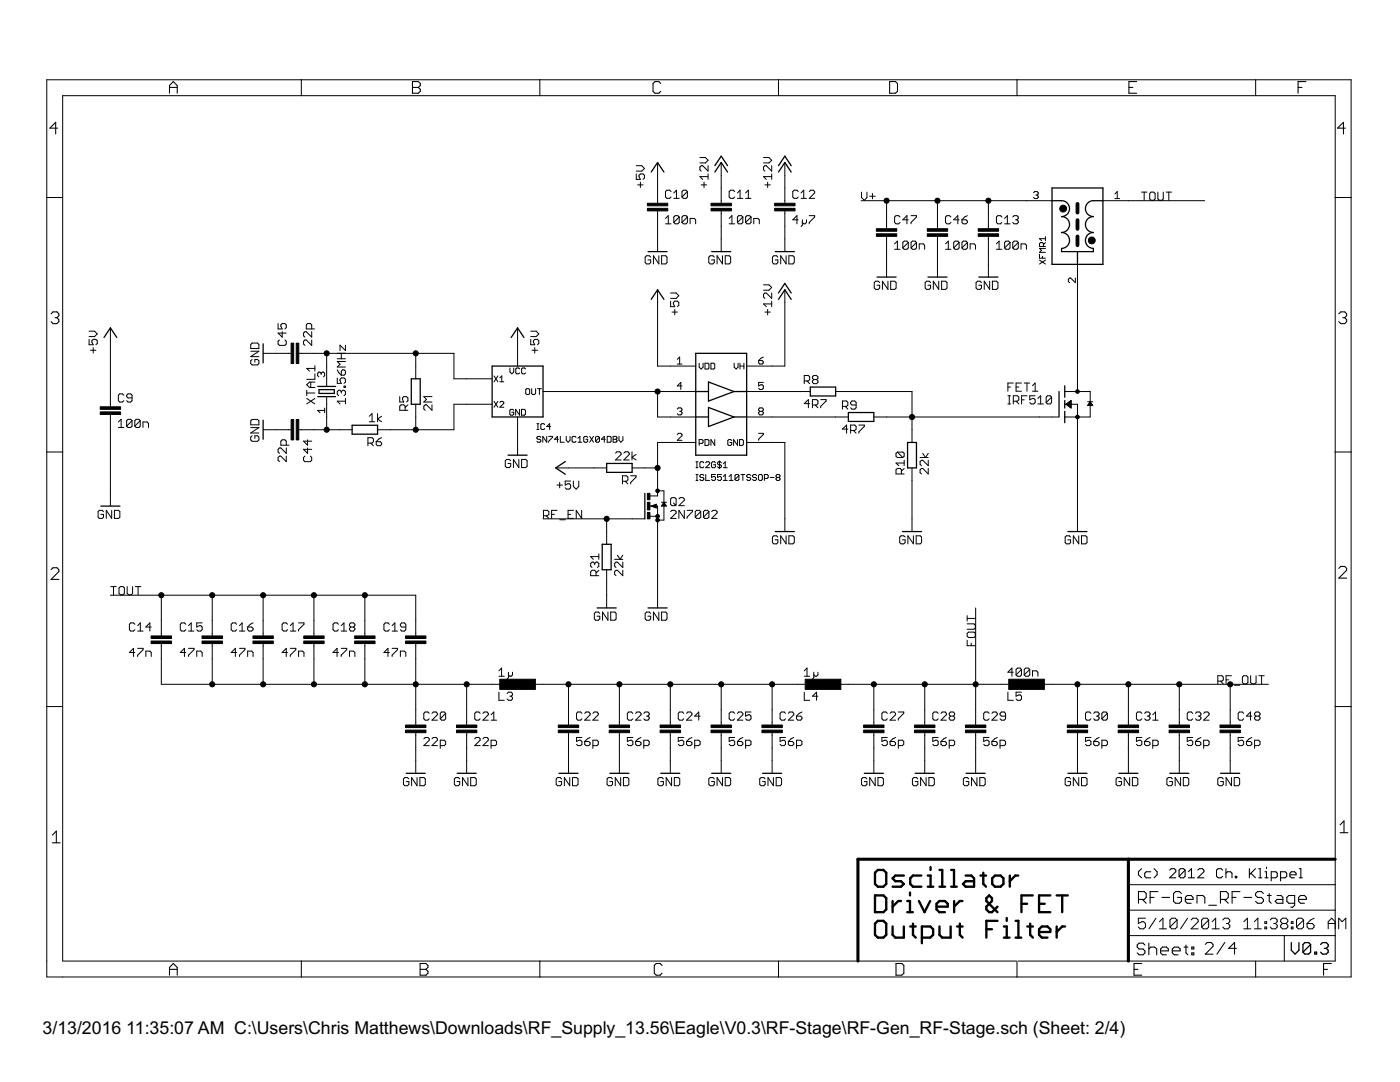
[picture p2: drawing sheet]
<svg xmlns="http://www.w3.org/2000/svg" width="279mm" height="216mm" viewBox="0 0 279 216" stroke-linecap="round" stroke-linejoin="round" font-family="sans-serif">
<defs><g id="words">
<g font-size="4">
<text x="8.5" y="206.4">3/13/2016</text>
<text x="25.2" y="206.4">11:35:07 AM C:\Users\Chris Matthews\Downloads\RF_Supply_13.56\Eagle\V0.3\RF-Stage\RF-Gen_RF-Stage.sch (Sheet: 2/4)</text>
</g>
</g></defs>
<g fill="none" stroke="#000" stroke-width=".2">
<path d="M60.1 15.9v3.2M107.7 15.9v3.2M155.4 15.9v3.2M203 15.9v3.2M250.6 15.9v3.2M9.3 39.4h3.2M127 33.1h1.1l.5 .5-.5 .5h-1.1M127 34.7v1.1h.8l-.3-.6v-.2l.3-.3h.5l.3 .3v.5l-.3 .3M127.3 36.9h1M127.8 36.3v1.1M131.2 32.4v8.2M133.9 38.2l-.3-.2h-.5l-.3 .2v1.1l.3 .3h.5l.3-.3"/>
<path d="M134.5 39.6h1.1M134.5 38.5l.5-.5v1.6M137.2 38.2l-.3-.2h-.5l-.3 .2v1.1M137.2 38.2v1.1l-.3 .3h-.5l-.3-.3M137.2 38.2l-1.1 1.1M139.7 31.4h1.1l.5 .6-.5 .5h-1.1M140 36.9h1M140.5 36.3v1.1M141.3 33.1v1l-1.1-1h-.2l-.3 .2v.6l.3 .2M141.3 35.2h-1.6l.5 .6M141.3 34.7v1.1M143.9 32.4v8.2"/>
<path d="M146.6 38.2l-.3-.2h-.5l-.3 .2v1.1l.3 .3h.5l.3-.3M147.2 39.6h1.1M147.2 38.5l.5-.5v1.6M148.8 39.6h1.1M148.8 38.5l.6-.5v1.6M152.4 31.4h1.1l.5 .6-.5 .5h-1.1M152.7 36.9h1M153.2 36.3v1.1M154 35.2h-1.6l.5 .6M154 33.1v1l-1.1-1h-.2l-.3 .2v.6l.3 .2M154 34.7v1.1M156.6 32.4v8.2"/>
<path d="M159.3 38.2l-.3-.2h-.5l-.3 .2v1.1l.3 .3h.5l.3-.3M159.9 39.6h1.1M159.9 38.5l.5-.5v1.6M161.5 38.2l.3-.2h.5l.3 .2v.3l-1.1 1.1h1.1M171.9 38.3v1.1l.6 .6 .5-.6v-1.1M173.6 39.2h1.1M174.1 38.6v1.1M206.3 38.5l.2-.3h.5l.2 .3v.2l-.2 .2M206.7 38.9h.3M207 38.9l.2 .3v.2l-.2 .2h-.5l-.2-.2M222.5 38.7l.5-.5v1.4M222.5 39.6h.9"/>
<path d="M227.8 38.3h1.1M228.3 38.3v1.7M229.7 38.3h.6l.2 .3v1.1l-.2 .3h-.6l-.3-.3v-1.1zM231.1 38.3v1.4l.3 .3h.5l.3-.3v-1.4M232.7 38.3h1.1M233.3 38.3v1.7M266.5 39.4h3.1M129.9 51.3l-.3-.3h-.6l-.2 .3v1.1l.2 .3h.6l.3-.3v-.5h-.6M131.2 57.8v15.2h7.7M131.2 42.1v8.1M131.5 51v1.7l-1.1-1.7v1.7M132 51h.9l.2 .3v1.1l-.2 .3h-.9z"/>
<path d="M132.8 43.6l.6-.6v1.7M132.8 44.7h1.1M133.8 58.5h1.1l.6 .5-.6 .5h-1.1M135.6 43.3v1.1l-.3 .3h-.6l-.2-.3M135.6 43.3l-.3-.3h-.6l-.2 .3v1.1M135.6 43.3l-1.1 1.1M137.2 43.3v1.1l-.3 .3h-.5l-.3-.3M137.2 43.3l-.3-.3h-.5l-.3 .3v1.1M137.2 43.3l-1.1 1.1M137.7 44.7v-1.1h.9l.2 .3v.8M142.6 51.3l-.3-.3h-.6l-.2 .3v1.1l.2 .3h.6l.3-.3v-.5h-.6M143.9 42.1v8.1"/>
<path d="M144.2 51v1.7l-1.1-1.7v1.7M144.7 51h.8l.3 .3v1.1l-.3 .3h-.8zM145.5 44.7h1.1M145.5 43.6l.6-.6v1.7M148.3 43.3v1.1l-.3 .3h-.6l-.2-.3M148.3 43.3l-.3-.3h-.6l-.2 .3v1.1M148.3 43.3l-1.1 1.1M149.9 43.3v1.1l-.3 .3h-.5l-.3-.3M149.9 43.3l-.3-.3h-.5l-.3 .3v1.1M149.9 43.3l-1.1 1.1M150.4 44.7v-1.1h.9l.2 .3v.8M152.4 56.8h1.1l.5 .6-.5 .5h-1.1"/>
<path d="M154 58.5v1l-1.1-1h-.2l-.3 .2v.6l.3 .2M155.2 51.3l-.2-.3h-.6l-.2 .3v1.1l.2 .3h.6l.2-.3v-.5h-.5M156.6 57.8v15.2h-7.6M156.6 42.1v8.1M156.9 51v1.7l-1.1-1.7v1.7M157.4 51h.8l.3 .3v1.1l-.3 .3h-.8zM159.3 43.9h-1.1l.8-.9v1.7M160.1 43.9v1l-.2 .3M161 43.9v.5l-.3 .3h-.3l-.3-.3M161.5 43h1.1v.3l-1.1 1.1v.3M171.9 40h38.1M175.6 56.4l-.3-.3h-.5l-.3 .3v1.1l.3 .2h.5l.3-.2v-.6h-.6"/>
<path d="M176.9 40v5.6M176.9 47.2v8.1M177.2 56.1v1.6l-1.1-1.6v1.6M177.8 56.1h.8l.2 .3v1.1l-.2 .2h-.8zM178.5 49.7h1.1M178.5 48.7l.6-.6v1.6M179.6 43.3l-.3-.3h-.5l-.3 .3v1.1l.3 .3h.5l.3-.3M181.3 48.4v1.1l-.3 .2h-.6l-.2-.2M181.3 48.4l-.3-.3h-.6l-.2 .3v1.1M181.3 43.9h-1.1l.8-.9v1.7M181.3 48.4l-1.1 1.1M181.8 43h1.1v.3l-1.1 1.1v.3"/>
<path d="M182.9 48.4v1.1l-.3 .2h-.5l-.3-.2M182.9 48.4l-.3-.3h-.5l-.3 .3v1.1M182.9 48.4l-1.1 1.1M183.5 49.7v-1h.8l.2 .2v.8M185.7 56.4l-.3-.3h-.5l-.3 .3v1.1l.3 .2h.5l.3-.2v-.6h-.5M187.1 40v5.6M187.1 47.2v8.1M187.3 56.1v1.6l-1-1.6v1.6M187.9 56.1h.8l.3 .3v1.1l-.3 .2h-.8zM188.7 49.7h1.1M188.7 48.7l.6-.6v1.6M189.8 43.3l-.3-.3h-.5l-.3 .3v1.1l.3 .3h.5l.3-.3"/>
<path d="M191.4 48.4v1.1l-.2 .2h-.6l-.3-.2M191.4 48.4l-.2-.3h-.6l-.3 .3v1.1M191.4 43.9h-1.1l.9-.9v1.7M191.4 48.4l-1.1 1.1M192 43.9h.8l.3 .2v.3l-.3 .3h-.6l-.2-.3zM193.1 48.4v1.1l-.3 .2h-.6l-.2-.2M193.1 48.4l-.3-.3h-.6l-.2 .3v1.1M193.1 48.4l-1.1 1.1M193.1 43l-.6 .3-.5 .6M193.6 49.7v-1h.8l.3 .2v.8M195.9 56.4l-.3-.3h-.5l-.3 .3v1.1l.3 .2h.5l.3-.2v-.6h-.6M197.3 40v5.6"/>
<path d="M197.3 47.2v8.1M197.5 56.1v1.6l-1.1-1.6v1.6M198.1 56.1h.8l.3 .3v1.1l-.3 .2h-.8zM198.9 48.7l.5-.6v1.6M198.9 49.7h1M199.9 43.3l-.2-.3h-.6l-.2 .3v1.1l.2 .3h.6l.2-.3M200.5 44.7h1.1M200.5 43.6l.5-.6v1.7M201.6 48.4v1.1l-.3 .2h-.5l-.3-.2M201.6 48.4l-.3-.3h-.5l-.3 .3v1.1M201.6 48.4l-1.1 1.1M202.1 43.3l.3-.3h.5l.3 .3v.3l-.3 .3"/>
<path d="M202.7 43.9h.2M202.9 43.9l.3 .2v.3l-.3 .3h-.5l-.3-.3M203.2 48.4v1.1l-.3 .2h-.5l-.3-.2M203.2 48.4l-.3-.3h-.5l-.3 .3v1.1M203.2 48.4l-1.1 1.1M203.8 49.7v-1h.8l.3 .2v.8M207.5 51.9l1.1 .8M207.5 50.7v.8h1.1M208 51.1v.4M208.2 49.2v-.6l-.2-.2h-.3l-.2 .2v.6h1.1M208.6 51.9l-1.1 .8M208.6 49.6h-1.1l.4 .4-.4 .4h1.1"/>
<path d="M208.6 48.4l-.4 .4M208.6 47.6h-1.1l.4 .4M208.6 47.2v.8M214.6 55.5v.9l-.9-.9h-.3l-.2 .2v.5l.2 .2M215 52.7v25.4M220.1 40h20.3M17.8 67.7v1.1h.8l-.3-.5v-.3l.3-.3h.5l.3 .3v.5l-.3 .3M17.8 66.1h1.1l.5 .5-.5 .6h-1.1M18.1 69.9h1M18.6 69.4v1M22 65.4v15.8M24.7 78.9l-.3-.3h-.5l-.3 .3v1l.3 .3h.5l.3-.3"/>
<path d="M26.4 79.4h-.9l-.2-.3v-.2l.2-.3h.6l.3 .3v1l-.3 .3h-.6l-.2-.3M50 70.1h1.7l-1.7 1.1h1.7M50.3 68.5h1.1l.3 .2v.8h-1.7v-.8zM50.3 71.7l-.3 .3v.5l.3 .3h1.1l.3-.3v-.5l-.3-.3h-.5v.6M52.5 70.5h5.6M55.5 64.6v1h.8l-.3-.5v-.3l.3-.2h.6l.2 .2v.6l-.2 .2M55.8 67.8l-.3 .3v.5l.3 .3h1.1l.2-.3v-.5l-.2-.3M56.3 66.2v1.1l-.8-.8h1.6M59.6 70.5h31v5.1h7.6M61.2 79.5l1.6 1.1M61.2 78.4h1.6M61.2 77.9v1.1"/>
<path d="M62 76.2v1.1M62.2 65.6v-.8l-.3-.2h-.5l-.3 .2v.8h1.7M62.2 66.2v1.1l-1.1-1.1h-.2l-.3 .3v.5l.3 .3M62.2 67.8v1.1l-1.1-1.1h-.2l-.3 .3v.5l.3 .3M62.8 76.2h-1l-.6 .6 .6 .5h1M62.8 79.5l-1.6 1.1M62.8 74.6v1.1h-1.6M62.8 73v1M62.8 73.5h-1.6l.6 .5M64.1 74.5l-.2-.2h-.3l-.2 .2v.5l.2 .2M64.1 74.5l.2-.2h.3l.2 .2v.5l-.2 .2M64.1 74.5v.2"/>
<path d="M65.2 70.5v6.6M65.2 79.1v6.6M67.3 75.4v1.1h.8l-.2-.5v-.3l.2-.3h.6l.2 .3v.5l-.2 .3M67.3 73.8l.8 1.1M67.3 71.6h1.6M68.1 70.5v1.1M68.1 78.1v.3M68.1 78.1l.3-.2h.3l.2 .2v.6l-.2 .3M68.1 78.1l-.2-.2h-.3l-.3 .2v.6l.3 .3M68.4 73.8h.3l.2 .3v.5l-.2 .3h-.6v-.8zM68.7 77h.2v.3h-.2zM68.9 68.9v1.1l-1-1.1v1.1"/>
<path d="M68.9 79.5v1.1M68.9 72.1h-1.6l.6 .6-.6 .5h1.6M79.8 79.1v1.1h.8l-.3-.5v-.3l.3-.3h.5l.3 .3v.6l-.3 .2M83 70.5v5.1M86.2 79.1h-1.6l.5 .6-.5 .5h1.6M98.6 75l.8 1.2M99.4 75l-.8 1.2M99.8 75.4l.3-.4v1.2M99.8 76.2h.7M101.8 73.4v.8l.4 .4 .3-.4v-.8M103.3 65.4v7.6M103.7 73.6l-.2-.2h-.4l-.2 .2v.8l.2 .2h.4l.2-.2"/>
<path d="M104.9 73.6l-.2-.2h-.4l-.2 .2v.8l.2 .2h.4l.2-.2M104.9 77.7l.2-.1h.4l.2 .1v.8l-.2 .2h-.4l-.2-.2zM105.9 67.7v1.1h.8l-.3-.5v-.3l.3-.3h.6l.2 .3v.5l-.2 .3M105.9 66.1h1.1l.5 .5-.5 .6h-1.1M106.1 77.6v.9l.2 .2h.4l.2-.2v-.9M106.2 69.9h1.1M106.7 69.4v1M107.3 77.6h.8M107.7 77.6v1.1M108.4 78.1h30.5M131.2 78.1v5.1h7.7M133.8 60.1v1.1h.9l-.3-.6v-.2l.3-.3h.5l.3 .3v.5l-.3 .3"/>
<path d="M134.1 62.3h1.1M134.7 61.7v1.1M135.2 71.7l.4-.5v1.4M135.2 72.6h.9M136.1 77h-.9l.7-.7v1.4M139.5 72.5v.8l.4 .3 .4-.3v-.8M140.7 72.5h.6l.2 .2v.7l-.2 .2h-.6zM141.9 72.5h.6l.1 .2v.7l-.1 .2h-.6zM146.5 72.5v.8l.4 .3 .4-.3v-.8M147.7 72.5v1.1M147.7 73h.8M148.5 72.5v1.1"/>
<path d="M149 78.1h12.7M151.4 71.9h.7l.2 .3v.2l-.2 .2h-.5l-.2-.2zM152.3 76.3h-.9v.7l.5-.2h.2l.2 .2v.5l-.2 .2h-.5l-.2-.2M152.3 71.2l-.9 .7M152.7 62.3h1M153.2 61.7v1.1M154 60.6h-1.6l.5 .6M154 60.1v1.1M160.5 76h.8l.3-.3v-.5l-.3-.3h-.8v1.7M161.1 76l.5 .6M162.4 75.7l-.3-.2v-.3l.3-.3h.6l.2 .3v.3l-.2 .2M162.4 75.7l-.3 .3v.3l.3 .3h.6l.2-.3v-.3l-.2-.3"/>
<path d="M162.4 75.7h.6M163.8 79.7h1.1v.3l-1.1 1.1v.3M166.8 78.1h15.2v10.2M201.1 79h.6M201.1 77.2h.6M201.4 79v1.6M202.2 76.4h-1.1v1.7M202.8 77.2h.5M203.9 76.4h-1.1v1.7h1.1M203.9 79.8h.5M204.4 76.4h1.1M205 79h-1.1v1.6"/>
<path d="M205 76.4v1.7M206.1 77l.5-.6v1.7M206.1 78.1h1M206.6 79h-1.1v.8l.6-.3h.2l.3 .3v.5l-.3 .3h-.5l-.3-.3M207.1 79.5l.6-.5v1.6M209.9 79.2v1.1l-.3 .3h-.6l-.2-.3M209.9 79.2l-.3-.2h-.6l-.2 .2v1.1M209.9 79.2l-1.1 1.1M212.5 78.1h5.1v5.1h-5.1M213.6 80h.2M9.3 90.2h3.2M22 82.7v18.3"/>
<path d="M23.6 84.2l.6-.5v1.6M23.6 85.3h1.1M26.4 83.9v1.1l-.3 .3h-.6l-.2-.3M26.4 83.9l-.3-.2h-.6l-.2 .2v1.1M26.4 83.9l-1.1 1.1M28 83.9v1.1l-.3 .3h-.5l-.3-.3M28 83.9l-.3-.2h-.5l-.3 .2v1.1M28 83.9l-1.1 1.1M28.5 85.3v-1.1h.9l.2 .3v.8M50 85.3h1.7l-1.7 1.1h1.7M50.3 83.7h1.1l.3 .3v.8h-1.7v-.8zM50.3 87l-.3 .2v.6l.3 .3h1.1l.3-.3v-.6l-.3-.2h-.5v.5"/>
<path d="M52.5 85.7h5.6M57.1 88.8v-.8l-.2-.2h-.6l-.3 .2v.8h1.7M57.1 89.4v1.1l-1.1-1.1h-.2l-.3 .3v.5l.3 .3M57.1 91v1.1l-1.1-1.1h-.2l-.3 .3v.5l.3 .3M59.6 85.7h10.7M60.9 91l-.3 .3v.5l.3 .3h1l.3-.3v-.5l-.3-.3M61.4 89.4v1.1l-.8-.8h1.6M61.4 87.8v1l-.8-.8h1.6M64.8 81.4v1M64.8 81.9h-1.4l.5 .5M68.9 80.1h-1.6l.6 .5M73.4 88.4h.9l.2-.3v-.5l-.2-.3h-.9v1.6"/>
<path d="M73.7 83.1l.6-.6v1.7M73.7 84.2h1.1M74 88.4l.5 .5M75.1 88.1h.8l.3 .3v.3l-.3 .2h-.6l-.2-.2zM75.4 82.5v1.7M76.2 83.1l-.8 .5 .8 .6M76.2 87.3l-.6 .3-.5 .5M80.9 81.9v-.9l-.3-.2h-.5l-.3 .2v.9h1.6M81.4 80.8l-.5 .5M83 80.7v5M86.2 80.8v1.1l-1.1-1.1h-.2l-.3 .2v.6l.3 .3M98.2 80.7h-7.6v5h-15.2"/>
<path d="M98.6 80.1l.8 1.2M99.4 80.1l-.8 1.2M99.8 80.3l.1-.2h.4l.2 .2v.2l-.7 .8h.7M101.9 91.9l-.3-.2h-.5l-.3 .2v1.1l.3 .3h.5l.3-.3v-.5h-.5M102.5 81.9l-.2-.2h-.4l-.2 .2v.8l.2 .1h.4l.2-.1v-.4h-.4M103.3 83.2v7.6M103.5 91.7v1.6l-1-1.6v1.6M103.7 81.7v1.1l-.8-1.1v1.1M104.1 81.7h.6l.2 .2v.8l-.2 .1h-.6zM104.1 91.7h.8l.3 .2v1.1l-.3 .3h-.8zM107.1 85.7h.4M107.1 84.5h.4"/>
<path d="M107.4 84.5v1.2M107.9 87.3l-.2-.2h-.3l-.3 .2 .3 .4h.3l.2 .1-.2 .4h-.3l-.3-.1M108.7 84.7l-.2-.2h-.4l-.2 .2v.8l.2 .2h.4l.2-.2M109.1 87.1v1.1l-.8-1.1v1.1M109.5 87.1h.8v.2l-.8 .8v.1M109.9 85.1h-.8l.6-.6v1.2M110.9 93.4h10.2M111.2 96.8h1M111.4 87.7h-.7l.6-.6v1.1M111.7 96.2v1.1M111.8 87.1v1.1h.8M113 87.1v.7l.4 .4 .4-.4v-.7"/>
<path d="M113.9 96h-1.1v.8l.5-.3h.3l.3 .3v.5l-.3 .3h-.5l-.3-.3M114.4 96v1.1l.6 .5 .5-.5v-1.1M115 87.3l-.2-.2h-.4l-.2 .2v.8l.2 .1h.4l.2-.1M115.3 88.2h.8M115.3 87.5l.4-.4v1.1M117.3 87.3l-.2-.2h-.4l-.2 .2v.8l.2 .1h.4l.2-.1v-.4h-.4M117.7 87.1l.7 1.1M118.4 87.1l-.7 1.1M119.6 87.3l-.2-.2h-.4l-.1 .2v.8M119.6 87.3v.8l-.2 .1h-.4l-.1-.1M119.6 87.3l-.7 .8M120.8 87.7h-.8l.6-.6v1.1"/>
<path d="M121.2 87.1h.6l.2 .2v.8l-.2 .1h-.6zM122.4 87.1h.5l.2 .2-.2 .4 .2 .4-.2 .1h-.5zM122.4 87.7h.5M122.9 90.4l.2-.3h.6l.3 .3v.3l-1.1 1.1h1.1M123.5 87.1v.7l.4 .4 .4-.4v-.7M124.2 96h.8l.3-.2v-.6l-.3-.3h-.8v1.7M124.5 90.4l.3-.3h.5l.3 .3v.3l-1.1 1.1h1.1M124.8 96l.5 .6M125.9 94.9h1v.3l-1 1.1v.3M126.1 90.1v1.7M126.2 93.4h5M126.9 90.7l-.8 .5 .8 .6"/>
<path d="M131.2 97.9h1.3v5.9h-1.3M133.8 99.5l.3-.2h.6l.2 .2v1.1l-.2 .3h-.6l-.3-.3zM135.2 81.6l.2-.2h.5l.2 .2v.3l-.2 .2M135.2 86.7l.2-.2h.5l.2 .2v.2l-.9 1h.9M135.5 99.5l.3-.2h.5l.3 .2v.3l-1.1 1.1h1.1M135.6 82.1h.3M135.9 82.1l.2 .2v.2l-.2 .3h-.5l-.2-.3M138.9 88.3h-7.7v10.7h-1.5M138.9 95.9h.4M138.9 94.7h.4M138.9 93.3h.4M138.9 92.1h.4"/>
<path d="M139.1 92.1v1.2M139.1 94.7v1.2M139.5 88.5h.6l.2-.2v-.4l-.2-.2h-.6v1.2M140.5 94.9l-.2-.2h-.4l-.2 .4 .2 .2h.4l.2 .4-.2 .2h-.4l-.2-.2M140.5 92.4l-.2-.3h-.4l-.2 .3v.7l.2 .2h.4l.2-.2M140.7 87.7h.6l.2 .2v.8l-.2 .2h-.6zM140.8 94.7v1.2h.8M140.8 92.4l.2-.3h.4l.2 .3v.1l-.8 .8h.8M142.6 87.7v1.2l-.7-1.2v1.2M142.8 94.7h-.8v.6l.4-.2 .4 .2v.4l-.2 .2h-.4l-.2-.2M142.8 92.4l-.2-.3h-.4l-.2 .3v.7l.2 .2h.4l.2-.2v-.4h-.4M143.6 91.9v1.6"/>
<path d="M144 94.7h-.8v.6l.4-.2 .4 .2v.4l-.2 .2h-.4l-.2-.2M144 92.4l-.2-.3h-.4l-.2 .4 .2 .2h.4l.2 .4-.2 .2h-.4l-.2-.2M144.4 95.9h.7M144.4 95.1l.3-.4v1.2M144.4 92.5l.3-.4v1.2M144.4 93.3h.7M145.5 95.9h.8M145.5 95.1l.4-.4v1.2M146 87.9l-.2-.2h-.4l-.2 .2v.8l.2 .2h.4l.2-.2v-.4h-.4M147.2 87.7v1.2l-.8-1.2v1.2M147.5 94.9v.8l-.2 .2h-.4l-.2-.2M147.5 94.9l-.2-.2h-.4l-.2 .2v.8"/>
<path d="M147.5 94.9l-.8 .8M147.6 87.7h.6l.2 .2v.8l-.2 .2h-.6zM147.9 94.7h.7M148.3 94.7v1.2M149 83.2h20.3M149 88.3h7.6v17.8M149.8 94.9l-.2-.2h-.4l-.2 .4 .2 .2h.4l.2 .4-.2 .2h-.4l-.2-.2M151 94.9l-.2-.2h-.4l-.2 .4 .2 .2h.4l.2 .4-.2 .2h-.4l-.2-.2M151.4 94.9l.2-.2h.4l.1 .2v.8l-.1 .2h-.4l-.2-.2zM151.4 86.5h.9v.2l-.9 .9v.3M151.6 82.1l-.2-.2v-.3l.2-.2h.5l.2 .2v.3l-.2 .2M151.6 82.1h.5"/>
<path d="M151.6 82.1l-.2 .2v.2l.2 .3h.5l.2-.3v-.2l-.2-.2M152.5 95.5h.6l.2-.2v-.4l-.2-.2h-.6v1.2M153.7 95.3h.8M155.1 95.3l-.2 .2 .2 .4h.4l.2-.2-.2-.4M155.1 95.3l-.2-.2 .2-.4h.4l.2 .2-.2 .4M155.1 95.3h.4M161.6 80.5h-1.1l.8-.8v1.7M162.1 80.8h.9l.2-.3v-.5l-.2-.3h-.9v1.7M162.7 80.8l.5 .6M168.1 81.1h.9l.2-.3v-.5l-.2-.3h-.9v1.6M168.7 81.1l.5 .5M169.2 85.6h-1.1l.9-.8v1.6"/>
<path d="M169.8 85.9h.8l.3-.3v-.5l-.3-.3h-.8v1.6M170.3 85.9l.6 .5M170.9 80.8h-.9l-.2-.2v-.3l.2-.3h.6l.3 .3v1.1l-.3 .2h-.6l-.2-.2M171.4 84.8h1.1v.3l-1.1 1.1v.2M174.4 83.2h36.9M179.1 90.2l-.3 .3v.5l.3 .3h1.1M179.1 90.2h1.1l.2 .3v.5l-.2 .3M179.1 90.2l1.1 1.1M179.9 94.6v-.9l-.3-.2h-.5l-.3 .2v.9h1.6M180.4 93.5l-.5 .5M180.4 92.4h-1.6l.6 .5M180.4 91.8v1.1"/>
<path d="M182 93.4v12.7M183.6 91.3h1.7M184.1 90.5l.6 .8 .6-.8M185.3 91.8v1.1l-1.2-1.1h-.2l-.3 .3v.5l.3 .3M185.3 93.5v1.1l-1.2-1.1h-.2l-.3 .2v.6l.3 .3M201.1 80.6h.6M202.2 80.1h.9l.2-.3v-.6l-.2-.2h-.9v1.6M202.8 80.1l.5 .5M207.1 80.6h1.1M212.5 80.7h2.5v25.4M212.7 80.7l1.1-.8v1.5zM212.8 80.7h1"/>
<path d="M212.8 80.6h1M213 80.8h.8M213 80.5h.8M213.1 81h.7M213.2 80.4h.6M213.3 81.1h.5M213.3 80.2h.5M213.5 81.2h.3M213.5 80.1h.3M213.6 81.3h.2M217.1 80.2h1M217.1 80.8h.9"/>
<path d="M217.2 80.7h.8M217.3 80.6h.6M217.4 80.5h.4M217.4 80.4h.3M217.5 80.2h.1M217.6 80.2l.5 .7h-1zM266.5 90.2h3.1M20.7 102.1l-.3-.3h-.6l-.2 .3v1.1l.2 .2h.6l.3-.2v-.6h-.6M22 118.8h61v8.1M22.1 117.1h1.1M22.3 101.8v1.6l-1.1-1.6v1.6M22.6 117.1v1.6"/>
<path d="M22.8 101.8h.9l.2 .3v1.1l-.2 .2h-.9zM24 117.1h.6l.2 .2v1.1l-.2 .3h-.6l-.3-.3v-1.1zM25.4 117.1v1.3l.3 .3h.5l.3-.3v-1.3M27 117.1h1.1M27.6 117.1v1.6M32.2 118.8v8.1M42.4 118.8v8.1M52.5 118.8v8.1M62.7 118.8v8.1M72.8 118.8v8.1M108.4 103.5h20.3M108.5 102.9h.8l.2-.3v-.5l-.2-.3h-.8v1.6"/>
<path d="M109 102.9l.5 .5M110.1 102.6h.5M111.2 101.8h-1.1v1.6M111.7 103.7h1.1M113.4 102.6h.5M114.4 101.8h-1v1.6h1M116.1 101.8v1.6l-1.1-1.6v1.6M118.7 112.4l.3-.2h.2l.3 .2v.6l-.3 .2M118.7 112.4l-.3-.2h-.2l-.3 .2v.6l.3 .2M118.7 112.4v.3M119 114.9v-.8l-.3-.3h-.5l-.3 .3v.8h1.6M119.5 113.8l-.5 .5"/>
<path d="M119.5 110.5v1.1M119.5 111.1h-1.6l.5 .5M121.1 103.5v5.1M121.1 113.7v7.6M122.7 111.6h1.6M123.2 110.8l.6 .8 .5-.8M124.3 112.2v1l-1.1-1h-.3l-.2 .2v.6l.2 .2M124.3 113.8v1.1l-1.1-1.1h-.3l-.2 .3v.5l.2 .3M129.7 101h1.5v20.3M129.7 103h1.5M130 101l1-.4v.8zM132 100.2h1"/>
<path d="M132.5 100.2l.5 .8h-1zM133.8 102.1l.3-.3h.6l.2 .3v.3l-1.1 1h1.1M134.4 100.4l.5 .5M136.6 101.8v1.6l-1.1-1.6v1.6M137.1 101.8h1.1v.3l-1.1 1.1v.2M139.8 102.1l-.2-.3h-.6l-.3 .3v1.1M139.8 102.1v1.1l-.2 .2h-.6l-.3-.2M139.8 102.1l-1.1 1.1M141.5 102.1l-.3-.3h-.5l-.3 .3v1.1M141.5 102.1v1.1l-.3 .2h-.5l-.3-.2M141.5 102.1l-1.1 1.1M142 102.1l.3-.3h.5l.3 .3v.3l-1.1 1h1.1"/>
<path d="M155.2 107.2l-.2-.3h-.6l-.2 .3v1.1l.2 .2h.6l.2-.2v-.6h-.5M156.9 106.9v1.6l-1.1-1.6v1.6M157.4 106.9h.8l.3 .3v1.1l-.3 .2h-.8zM180.6 107.2l-.2-.3h-.6l-.2 .3v1.1l.2 .2h.6l.2-.2v-.6h-.5M182.3 106.9v1.6l-1.1-1.6v1.6M182.8 106.9h.8l.3 .3v1.1l-.3 .2h-.8zM213.7 107.2l-.3-.3h-.6l-.2 .3v1.1l.2 .2h.6l.3-.2v-.6h-.6M215.3 106.9v1.6l-1.1-1.6v1.6M215.8 106.9h.9l.2 .3v1.1l-.2 .2h-.9zM26.9 130.2h-1.1l.8-.8v1.6M26.9 124.6l-.3-.3h-.5l-.3 .3v1l.3 .3h.5l.3-.3M27.5 129.4h1.1v.2l-1.1 1.1v.3"/>
<path d="M27.5 124.8l.5-.5v1.6M27.5 125.9h1.1M29.1 131v-1.1h.8l.3 .3v.8M30.2 125.1h-1.1l.8-.8v1.6M32.2 128.4v8.1h68.6M37.1 130.2h-1.1l.8-.8v1.6M37.1 124.6l-.3-.3h-.5l-.3 .3v1l.3 .3h.5l.3-.3M37.6 129.4h1.1v.2l-1.1 1.1v.3M37.6 125.9h1.1M37.6 124.8l.6-.5v1.6M39.3 131v-1.1h.8l.2 .3v.8M40.3 124.3h-1v.8l.5-.3h.3l.2 .3v.5l-.2 .3h-.6l-.2-.3"/>
<path d="M42.4 128.4v8.1M47.2 130.2h-1.1l.9-.8v1.6M47.2 124.6l-.2-.3h-.6l-.3 .3v1l.3 .3h.6l.2-.3M47.8 129.4h1.1v.2l-1.1 1.1v.3M47.8 125.9h1.1M47.8 124.8l.5-.5v1.6M49.4 131v-1.1h.8l.3 .3v.8M49.4 125.1h.8l.3 .3v.2l-.3 .3h-.5l-.3-.3zM50.5 124.3l-.5 .3-.6 .5M52.5 128.4v8.1M57.4 130.2h-1.1l.8-.8v1.6M57.4 124.6l-.3-.3h-.5l-.3 .3v1l.3 .3h.5l.3-.3"/>
<path d="M57.9 129.4h1.1v.2l-1.1 1.1v.3M57.9 125.9h1.1M57.9 124.8l.6-.5v1.6M59.6 131v-1.1h.8l.3 .3v.8M59.6 124.3h1.1v.3l-1.1 1v.3M62.7 128.4v8.1M67.5 130.2h-1l.8-.8v1.6M67.5 124.6l-.2-.3h-.6l-.2 .3v1l.2 .3h.6l.2-.3M68.1 129.4h1.1v.2l-1.1 1.1v.3M68.1 124.8l.5-.5v1.6M68.1 125.9h1.1M69.7 131v-1.1h.8l.3 .3v.8"/>
<path d="M70 125.1l-.3-.3v-.2l.3-.3h.5l.3 .3v.2l-.3 .3M70 125.1l-.3 .3v.2l.3 .3h.5l.3-.3v-.2l-.3-.3M70 125.1h.5M72.8 128.4v8.1M77.7 130.2h-1.1l.8-.8v1.6M77.7 124.6l-.3-.3h-.5l-.3 .3v1l.3 .3h.5l.3-.3M78.3 129.4h1v.2l-1 1.1v.3M78.3 125.9h1M78.3 124.8l.5-.5v1.6M79.9 131v-1.1h.8l.3 .3v.8M81 125.1h-.8l-.3-.3v-.2l.3-.3h.5l.3 .3v1l-.3 .3h-.5l-.3-.3M83 128.4v16.3"/>
<path d="M93.1 136.5v8.2M99.6 133.9l.5-.6v1.6M99.6 134.9h1M99.6 138.1v1.6h1M101.2 138.4l.3-.3h.5l.3 .3v.3l-.3 .2M101.5 134.1v1.1l-.3 .3M101.7 138.9h.3M102 138.9l.3 .3v.3l-.3 .2h-.5l-.3-.2M102.3 134.1v.6l-.3 .2h-.3l-.2-.2M105.8 136.5h55.9M113.5 136.5v8.2M119.7 122.4l-.3-.3h-.5l-.3 .3v1.1l.3 .3h.5l.3-.3v-.5h-.6"/>
<path d="M121.3 122.1v1.7l-1.1-1.7v1.7M121.9 122.1h.8l.3 .3v1.1l-.3 .3h-.8zM123.6 136.5v8.2M129.9 122.4l-.3-.3h-.6l-.2 .3v1.1l.2 .3h.6l.3-.3v-.5h-.6M131.5 122.1v1.7l-1.1-1.7v1.7M132 122.1h.9l.2 .3v1.1l-.2 .3h-.9zM133.8 136.5v8.2M143.9 136.5v8.2M154.1 136.5v8.2M160.5 134.9h1.1M160.5 133.9l.6-.6v1.6M160.5 138.1v1.6h1.1"/>
<path d="M162.4 134.1v1.1l-.3 .3M163.2 134.1v.6l-.2 .2h-.3l-.3-.2M163.2 138.9h-1.1l.9-.8v1.6M166.8 136.5h35.5M174.4 136.5v8.2M184.6 136.5v8.2M193 127.8v1h1.6M193 122.9v1M193 126.4l.3-.3h1.1l.2 .3v.5l-.2 .3h-1.1l-.3-.3zM193 124.5h1.4l.2 .3v.5l-.2 .3h-1.4M193 123.4h1.6M193.8 128.3v.5"/>
<path d="M194.7 121.3v23.4M201.1 138.1v1.6h1.1M202.2 134.1h-1.1l.9-.8v1.6M203.9 133.6v1.1l-.3 .2h-.5l-.3-.2M203.9 138.1h-1.1v.8l.8-.2 .3 .2v.6l-.3 .2h-.5l-.3-.2M203.9 133.6l-.3-.3h-.5l-.3 .3v1.1M203.9 133.6l-1.1 1.1M205.5 133.6v1.1l-.3 .2h-.5l-.3-.2M205.5 133.6l-.3-.3h-.5l-.3 .3v1.1M205.5 133.6l-1.1 1.1M206.1 134.9v-1h.8l.2 .2v.8M207.4 136.5h45.7"/>
<path d="M215 136.5v8.2M225.2 136.5v8.2M235.4 136.5v8.2M243 135.9h.9l.2-.2v-.6l-.2-.3h-.9v1.7M243.6 135.9l.5 .6M244.7 135.7h.5M245.5 136.5v8.2M245.8 134.8h-1.1v1.7M246.3 136.7h1.1M248.2 134.8h.6l.2 .3v1.1l-.2 .3h-.6l-.3-.3v-1.1zM249.6 134.8v1.4l.3 .3h.5l.3-.3v-1.4M251.2 134.8h1.1"/>
<path d="M251.8 134.8v1.7M9.3 141h3.2M81.6 155.4l-.3-.2h-.5l-.3 .2v1.1l.3 .3h.5l.3-.3v-.5h-.5M83 146.2v8.1M83.2 155.2v1.6l-1.1-1.6v1.6M83.8 155.2h.8l.3 .2v1.1l-.3 .3h-.8zM84.6 147.4l.3-.2h.5l.3 .2v.3l-1.1 1.1h1.1M85.7 142.3l-.3-.2h-.5l-.3 .2v1.1l.3 .3h.5l.3-.3M86.2 147.4l.3-.2h.5l.3 .2v.3l-1.1 1.1h1.1M86.2 142.3l.3-.2h.5l.3 .2v.3l-1.1 1.1h1.1M87.9 148.8h.8l.2-.3v-.5l-.2-.3h-.8v1.6M88.9 142.3l-.2-.2h-.6l-.2 .2v1.1"/>
<path d="M88.9 142.3v1.1l-.2 .3h-.6l-.2-.3M88.9 142.3l-1 1.1M91.8 155.4l-.3-.2h-.5l-.3 .2v1.1l.3 .3h.5l.3-.3v-.5h-.6M93.1 146.2v8.1M93.4 155.2v1.6l-1.1-1.6v1.6M93.9 155.2h.9l.2 .2v1.1l-.2 .3h-.9zM94.7 147.4l.3-.2h.5l.3 .2v.3l-1.1 1.1h1.1M95.8 142.3l-.3-.2h-.5l-.3 .2v1.1l.3 .3h.5l.3-.3M96.4 147.4l.2-.2h.6l.3 .2v.3l-1.1 1.1h1.1M96.4 142.3l.2-.2h.6l.3 .2v.3l-1.1 1.1h1.1M98 142.6l.6-.5v1.6M98 148.8h.8l.3-.3v-.5l-.3-.3h-.8v1.6"/>
<path d="M98 143.7h1.1M112.1 155.4l-.3-.2h-.5l-.3 .2v1.1l.3 .3h.5l.3-.3v-.5h-.6M113.5 146.2v8.1M113.7 155.2v1.6l-1.1-1.6v1.6M114.3 155.2h.8l.3 .2v1.1l-.3 .3h-.8zM116.1 147.2h-1v.8l.8-.3 .2 .3v.5l-.2 .3h-.6l-.2-.3M116.1 142.3l-.2-.2h-.6l-.2 .2v1.1l.2 .3h.6l.2-.3M116.7 148h.8l.3 .2v.3l-.3 .3h-.5l-.3-.3zM116.7 142.3l.3-.2h.5l.3 .2v.3l-1.1 1.1h1.1M117.8 147.2l-1.1 .8M118.3 148.8h.8l.3-.3v-.5l-.3-.3h-.8v1.6M118.3 142.3l.3-.2h.5l.3 .2v.3l-1.1 1.1h1.1"/>
<path d="M122.2 155.4l-.2-.2h-.6l-.2 .2v1.1l.2 .3h.6l.2-.3v-.5h-.5M123.6 146.2v8.1M123.9 155.2v1.6l-1.1-1.6v1.6M124.4 155.2h.8l.3 .2v1.1l-.3 .3h-.8zM126.3 147.2h-1.1v.8l.6-.3h.2l.3 .3v.5l-.3 .3h-.5l-.3-.3M126.3 142.3l-.3-.2h-.5l-.3 .2v1.1l.3 .3h.5l.3-.3M126.9 148h.8l.2 .2v.3l-.2 .3h-.6l-.2-.3zM126.9 142.3l.2-.2h.6l.2 .2v.3l-1 1.1h1M127.9 147.2l-.5 .2-.5 .6M128.5 148.8h.8l.3-.3v-.5l-.3-.3h-.8v1.6M128.5 142.3l.3-.2h.5l.3 .2v.3l-.3 .3M129 142.9h.3"/>
<path d="M129.3 142.9l.3 .3v.2l-.3 .3h-.5l-.3-.3M132.4 155.4l-.3-.2h-.5l-.3 .2v1.1l.3 .3h.5l.3-.3v-.5h-.6M133.8 146.2v8.1M134 155.2v1.6l-1.1-1.6v1.6M134.6 155.2h.8l.3 .2v1.1l-.3 .3h-.8zM136.5 147.2h-1.1v.8l.5-.3h.3l.3 .3v.5l-.3 .3h-.6l-.2-.3M136.5 142.3l-.3-.2h-.6l-.2 .2v1.1l.2 .3h.6l.3-.3M137 148h.8l.3 .2v.3l-.3 .3h-.5l-.3-.3zM137 142.3l.3-.2h.5l.3 .2v.3l-1.1 1.1h1.1M138.1 147.2l-.6 .2-.5 .6M138.6 148.8h.8l.3-.3v-.5l-.3-.3h-.8v1.6M139.7 142.9h-1.1l.8-.8v1.6"/>
<path d="M142.6 155.4l-.3-.2h-.6l-.2 .2v1.1l.2 .3h.6l.3-.3v-.5h-.6M143.9 146.2v8.1M144.2 155.2v1.6l-1.1-1.6v1.6M144.7 155.2h.8l.3 .2v1.1l-.3 .3h-.8zM146.6 147.2h-1.1v.8l.6-.3h.2l.3 .3v.5l-.3 .3h-.5l-.3-.3M146.6 142.3l-.3-.2h-.5l-.3 .2v1.1l.3 .3h.5l.3-.3M147.2 142.3l.2-.2h.6l.3 .2v.3l-1.1 1.1h1.1M147.2 148h.8l.3 .2v.3l-.3 .3h-.6l-.2-.3zM148.3 147.2l-.6 .2-.5 .6M148.8 148.8h.8l.3-.3v-.5l-.3-.3h-.8v1.6M149.9 142.1h-1.1v.8l.8-.3 .3 .3v.5l-.3 .3h-.5l-.3-.3M152.7 155.4l-.3-.2h-.5l-.3 .2v1.1l.3 .3h.5l.3-.3v-.5h-.5"/>
<path d="M154.1 146.2v8.1M154.3 155.2v1.6l-1-1.6v1.6M154.9 155.2h.8l.3 .2v1.1l-.3 .3h-.8zM156.8 142.3l-.3-.2h-.5l-.3 .2v1.1l.3 .3h.5l.3-.3M156.8 147.2h-1.1v.8l.8-.3 .3 .3v.5l-.3 .3h-.5l-.3-.3M157.3 148h.8l.3 .2v.3l-.3 .3h-.5l-.3-.3zM157.3 142.3l.3-.2h.5l.3 .2v.3l-1.1 1.1h1.1M158.4 147.2l-.5 .2-.6 .6M159 148.8h.8l.2-.3v-.5l-.2-.3h-.8v1.6M159 142.9h.8l.2 .3v.2l-.2 .3h-.6l-.2-.3zM160 142.1l-.5 .2-.5 .6M173 155.4l-.3-.2h-.5l-.3 .2v1.1l.3 .3h.5l.3-.3v-.5h-.5"/>
<path d="M174.4 146.2v8.1M174.7 155.2v1.6l-1.1-1.6v1.6M175.2 155.2h.8l.3 .2v1.1l-.3 .3h-.8zM177.1 147.2h-1.1v.8l.8-.3 .3 .3v.5l-.3 .3h-.5l-.3-.3M177.1 142.3l-.3-.2h-.5l-.3 .2v1.1l.3 .3h.5l.3-.3M177.6 148h.9l.2 .2v.3l-.2 .3h-.6l-.3-.3zM177.6 142.3l.3-.2h.6l.2 .2v.3l-1.1 1.1h1.1M178.7 147.2l-.5 .2-.6 .6M179.3 148.8h.8l.3-.3v-.5l-.3-.3h-.8v1.6M179.3 142.1h1.1v.2l-1.1 1.1v.3M183.2 155.4l-.3-.2h-.5l-.3 .2v1.1l.3 .3h.5l.3-.3v-.5h-.6M184.6 146.2v8.1"/>
<path d="M184.8 155.2v1.6l-1.1-1.6v1.6M185.4 155.2h.8l.3 .2v1.1l-.3 .3h-.8zM187.2 147.2h-1v.8l.8-.3 .2 .3v.5l-.2 .3h-.6l-.2-.3M187.2 142.3l-.2-.2h-.6l-.2 .2v1.1l.2 .3h.6l.2-.3M187.8 148h.8l.3 .2v.3l-.3 .3h-.5l-.3-.3zM187.8 142.3l.3-.2h.5l.3 .2v.3l-1.1 1.1h1.1M188.9 147.2l-1.1 .8M189.4 148.8h.8l.3-.3v-.5l-.3-.3h-.8v1.6M189.7 142.9l-.3-.3v-.3l.3-.2h.5l.3 .2v.3l-.3 .3M189.7 142.9l-.3 .3v.2l.3 .3h.5l.3-.3v-.2l-.3-.3M189.7 142.9h.5M193.3 155.4l-.2-.2h-.6l-.2 .2v1.1l.2 .3h.6l.2-.3v-.5h-.5"/>
<path d="M194.7 146.2v8.1M195 155.2v1.6l-1.1-1.6v1.6M195.5 155.2h.8l.3 .2v1.1l-.3 .3h-.8zM197.4 142.3l-.3-.2h-.5l-.3 .2v1.1l.3 .3h.5l.3-.3M197.4 147.2h-1.1v.8l.8-.3 .3 .3v.5l-.3 .3h-.5l-.3-.3M198 148h.8l.2 .2v.3l-.2 .3h-.6l-.2-.3zM198 142.3l.2-.2h.6l.2 .2v.3l-1 1.1h1M199 147.2l-1 .8M199.6 148.8h.8l.3-.3v-.5l-.3-.3h-.8v1.6M200.7 142.9h-.8l-.3-.3v-.3l.3-.2h.5l.3 .2v1.1l-.3 .3h-.5l-.3-.3M213.7 155.4l-.3-.2h-.6l-.2 .2v1.1l.2 .3h.6l.3-.3v-.5h-.6M215 146.2v8.1"/>
<path d="M215.3 155.2v1.6l-1.1-1.6v1.6M215.8 155.2h.9l.2 .2v1.1l-.2 .3h-.9zM217.7 147.2h-1.1v.8l.8-.3 .3 .3v.5l-.3 .3h-.5l-.3-.3M217.7 142.3l-.3-.2h-.5l-.3 .2v1.1l.3 .3h.5l.3-.3M218.3 148h.8l.3 .2v.3l-.3 .3h-.6l-.2-.3zM218.3 142.3l.2-.2h.6l.3 .2v.3l-.3 .3M218.8 142.9h.3M219.1 142.9l.3 .3v.2l-.3 .3h-.6l-.2-.3M219.4 147.2l-1.1 .8M219.9 148.8h.8l.3-.3v-.5l-.3-.3h-.8v1.6M221 142.3l-.3-.2h-.5l-.3 .2v1.1M221 142.3v1.1l-.3 .3h-.5l-.3-.3"/>
<path d="M221 142.3l-1.1 1.1M223.8 155.4l-.3-.2h-.5l-.3 .2v1.1l.3 .3h.5l.3-.3v-.5h-.5M225.2 146.2v8.1M225.4 155.2v1.6l-1-1.6v1.6M226 155.2h.8l.3 .2v1.1l-.3 .3h-.8zM227.9 147.2h-1.1v.8l.8-.3 .3 .3v.5l-.3 .3h-.5l-.3-.3M227.9 142.3l-.3-.2h-.5l-.3 .2v1.1l.3 .3h.5l.3-.3M228.4 148h.8l.3 .2v.3l-.3 .3h-.5l-.3-.3zM228.4 142.3l.3-.2h.5l.3 .2v.3l-.3 .3M229 142.9h.2M229.2 142.9l.3 .3v.2l-.3 .3h-.5l-.3-.3M229.5 147.2l-.5 .2-.6 .6"/>
<path d="M230.1 148.8h.8l.2-.3v-.5l-.2-.3h-.8v1.6M230.1 143.7h1M230.1 142.6l.5-.5v1.6M234 155.4l-.3-.2h-.5l-.3 .2v1.1l.3 .3h.5l.3-.3v-.5h-.6M235.4 146.2v8.1M235.6 155.2v1.6l-1.1-1.6v1.6M236.2 155.2h.8l.2 .2v1.1l-.2 .3h-.8zM238 147.2h-1.1v.8l.6-.3h.3l.2 .3v.5l-.2 .3h-.6l-.3-.3M238 142.3l-.2-.2h-.6l-.3 .2v1.1l.3 .3h.6l.2-.3M238.6 148h.8l.3 .2v.3l-.3 .3h-.5l-.3-.3zM238.6 142.3l.3-.2h.5l.3 .2v.3l-.3 .3M239.1 142.9h.3"/>
<path d="M239.4 142.9l.3 .3v.2l-.3 .3h-.5l-.3-.3M239.7 147.2l-.6 .2-.5 .6M240.2 148.8h.8l.3-.3v-.5l-.3-.3h-.8v1.6M240.2 142.3l.3-.2h.5l.3 .2v.3l-1.1 1.1h1.1M244.1 155.4l-.2-.2h-.6l-.3 .2v1.1l.3 .3h.6l.2-.3v-.5h-.5M245.5 146.2v8.1M245.8 155.2v1.6l-1.1-1.6v1.6M246.3 155.2h.8l.3 .2v1.1l-.3 .3h-.8zM248.2 147.2h-1.1v.8l.5-.3h.3l.3 .3v.5l-.3 .3h-.5l-.3-.3M248.2 142.3l-.3-.2h-.5l-.3 .2v1.1l.3 .3h.5l.3-.3M248.8 148h.8l.2 .2v.3l-.2 .3h-.6l-.2-.3zM249.8 147.2l-.5 .2-.5 .6"/>
<path d="M249.8 142.9h-1l.8-.8v1.6M250.4 148.8h.8l.3-.3v-.5l-.3-.3h-.8v1.6M250.7 142.9l-.3-.3v-.3l.3-.2h.5l.3 .2v.3l-.3 .3M250.7 142.9l-.3 .3v.2l.3 .3h.5l.3-.3v-.2l-.3-.3M250.7 142.9h.5M266.5 141h3.1M225.2 176.5h41.3M60.1 191.8v3.1M107.7 191.8v3.1M155.4 191.8v3.1M202.8 191.8h-190.3v-172.7h254v172.7h-15.8M203 191.8v3.1"/>
<path d="M203.2 191.8h47.4v3.1h-241.3v-179h260.3v179h-18.9M225.2 186.7h41.3M225.2 181.6h41.3M228.6 183.2h-1.4v1.1l.7-.4h.3l.4 .4v.7l-.4 .3h-.7l-.3-.3M230.7 183.2l-1.4 2.1M231.4 185.3h1.4M231.4 183.9l.7-.7v2.1M234.9 183.6l-.4-.4h-.7l-.3 .4v1.4M234.9 183.6v1.4l-.4 .3h-.7l-.3-.3M234.9 183.6l-1.4 1.4M237 183.2l-1.4 2.1M237.7 183.6l.4-.4h.7l.3 .4v.3l-1.4 1.4h1.4"/>
<path d="M241.2 183.6l-.3-.4h-.7l-.4 .4v1.4M241.2 183.6v1.4l-.3 .3h-.7l-.4-.3M241.2 183.6l-1.4 1.4M241.9 185.3h1.4M241.9 183.9l.7-.7v2.1M244 183.6l.4-.4h.7l.3 .4v.3l-.3 .4M244.7 184.3h.4M245.1 184.3l.3 .3v.4l-.3 .3h-.7l-.4-.3M248.2 185.3h1.4M248.2 183.9l.7-.7v2.1M250.3 185.3h1.4M250.3 183.9l.7-.7v2.1"/>
<path d="M252.4 183.9h.4v.4h-.4zM252.4 185h.4v.3h-.4zM253.5 183.6l.4-.4h.7l.3 .4v.3l-.3 .4M254.2 184.3h.4M254.6 184.3l.3 .3v.4l-.3 .3h-.7l-.4-.3M255.9 184.3l-.3-.4v-.3l.3-.4h.7l.4 .4v.3l-.4 .4M255.9 184.3l-.3 .3v.4l.3 .3h.7l.4-.3v-.4l-.4-.3M255.9 184.3h.7M256.3 186.7v5.1M257.7 183.9h.3v.4h-.3zM257.7 185h.3v.3h-.3zM260.2 183.6l-.4-.4h-.7l-.4 .4v1.4"/>
<path d="M260.2 183.6v1.4l-.4 .3h-.7l-.4-.3M260.2 183.6l-1.5 1.4M260.9 184.3h1l.4 .3v.4l-.4 .3h-.7l-.3-.3zM262.3 183.2l-.7 .4-.7 .7M265.1 184.3h1.4M266.5 183.9l-.7-.7-.7 .7v1.4M267.2 185.3v-2.1l.7 .7 .7-.7v2.1"/>
</g>
<g fill="none" stroke="#000" stroke-width=".47">
<path d="M174.6 174.1l.6-.5h1.1l.6 .5v2.3l-.6 .5h-1.1l-.6-.5zM174.6 178.7h1.7l.6 .5v2.3l-.6 .5h-1.7zM178.1 179.8v2.2M179.8 179.8h-.5l-1.2 1.1M180.4 174.7h-1.7l-.6 .6 .6 .5h1.1l.6 .6-.6 .5h-1.7M181.1 179.8h.5v2.2M181.6 178.1v.6M183.4 179.8l1.1 2.2 1.1-2.2M183.9 174.7h-1.7l-.5 .6v1.1l.5 .5h1.7M185.1 176.9h1.2M185.1 174.7h.6v2.2M185.7 173v.6"/>
<path d="M187.5 173.6h.5v3.3M187.5 176.9h1.1M189.8 173.6h.6v3.3M189.8 176.9h1.1M190.4 179.8v2.2M192.1 179.8h-.6l-1.1 1.1M192.7 174.7h1.1l.6 .6v1.6h-1.7l-.5-.5 .5-.6h1.7M195.7 174.7h1.1M196.2 174.1v2.3l.6 .5M198 175.3l.6-.6h1.1l.6 .6v1.1l-.6 .5h-1.1l-.6-.5zM201.5 174.7v2.2M203.2 174.7h-.6l-1.1 1.1"/>
<path d="M206.1 178.7h-2.2v3.3M209.6 178.7h-2.2v3.3h2.2M210.9 178.7h2.2M212 178.7v3.3M174.6 184.3l.6-.6h1.1l.6 .6v2.2l-.6 .6h-1.1l-.6-.6zM178.1 184.9v1.6l.6 .6h1.7v-2.2M181.1 182h1.1M181.7 184.9h1.1M182.2 184.3v2.2l.6 .6M184 187.1h1.7l.5-.6v-1.1l-.5-.5h-1.7v3.3M186.9 180.9h2.2v-.6l-.5-.5h-1.1l-.6 .5v1.2l.6 .5h1.1M187.5 184.9v1.6l.5 .6h1.7v-2.2"/>
<path d="M191 184.9h1.1M191.6 184.3v2.2l.5 .6M196.8 185.4h1.2M199.1 180.9l-1.1 1.1h-.6l-.6-.5v-.6l1.2-1.1v-.6l-.6-.5-.6 .5v.6l2.3 2.2M199.1 183.7h-2.3v3.4M200.3 187.1h1.2M200.3 184.9h.6v2.2M200.9 183.2v.5M202.7 183.7h.5v3.4M202.7 187.1h1.1M203.9 180.3h1.1M205 184.9h1.1"/>
<path d="M205.6 184.3v2.2l.5 .6M207.4 180.3h1.1M207.4 186h2.2v-.6l-.6-.5h-1.1l-.5 .5v1.1l.5 .6h1.1M210.9 184.9v2.2M212.6 184.9h-.6l-1.1 1.1"/>
</g>
<g fill="none" stroke="#000" stroke-width=".25">
<path d="M130 34.3l1.2-1.9 1.3 1.9M142.7 34.3l1.2-1.9 1.3 1.9M142.7 33.1l1.2-1.9 1.3 1.9M155.4 34.3l1.2-1.9 1.3 1.9M155.4 33.1l1.2-1.9 1.3 1.9M210 37.5h10.1v15.2h-10.1zM129.3 50.2h3.8M130 59.7l1.2-1.9 1.3 1.9M142 50.2h3.8M154.7 50.2h3.8M155.4 59.7l1.2-1.9 1.3 1.9M155.4 58.5l1.2-1.9 1.3 1.9"/>
<path d="M175 55.3h3.8M185.2 55.3h3.8M195.3 55.3h3.9M210 40h1.9a1.59 1.59 0 0 1 1.6 1.6 1.59 1.59 0 0 1-1.6 1.6 1.59 1.59 0 0 1 1.6 1.6 1.59 1.59 0 0 1-1.6 1.6 1.59 1.59 0 0 1 1.6 1.6 1.59 1.59 0 0 1-1.6 1.6v.6h6.3v-.6a1.59 1.59 0 0 1-1.6-1.6 1.59 1.59 0 0 1 1.6-1.6 1.59 1.59 0 0 1-1.6-1.6 1.59 1.59 0 0 1 1.6-1.6 1.59 1.59 0 0 1-1.6-1.6 1.59 1.59 0 0 1 1.6-1.6h1.9M215 50.2v2.5M20.8 67.3l1.2-1.9 1.3 1.9M52.5 68.6v3.8M63.4 77.1h3.6M63.4 79.1h3.6M63.7 77.7h3v.8h-3zM82.1 75.6h1.8v5.1h-1.8zM98.2 73h10.2v10.2h-10.2z"/>
<path d="M102 67.3l1.3-1.9 1.3 1.9M138.9 78.1h2.5M138.9 70.5h10.1v20.3h-10.1zM141.4 76.2l5.1 1.9-5.1 1.9zM146.5 78.1h2.5M161.7 77.2h5.1v1.8h-5.1zM211.3 78.1v5.1M212.5 77v2.3M212.5 79.9v1.5M52.5 83.8v3.9M70.3 84.9h5.1v1.7h-5.1zM101.4 90.8h3.8"/>
<path d="M112.8 92.1l-1.9 1.3 1.9 1.2M121.1 92.5h5.1v1.8h-5.1zM128.7 98.4v5.1M138.9 83.2h2.5M141.4 81.3l5.1 1.9-5.1 1.9zM146.5 83.2h2.5M169.3 82.3h5.1v1.8h-5.1zM181.1 88.3h1.8v5.1h-1.8zM212.5 82.1v2.2M20.1 101h3.8M120.2 108.6h1.8v5.1h-1.8zM130.2 101l.7 .2v-.5l-.6 .3"/>
<path d="M132.5 100.5l.3 .4h-.6zM154.7 106.1h3.8M180.1 106.1h3.8M213.1 106.1h3.8M119.2 121.3h3.8M129.3 121.3h3.8M81.1 154.3h3.8M91.2 154.3h3.8M111.5 154.3h3.9M121.7 154.3h3.8M131.9 154.3h3.8M142 154.3h3.8"/>
<path d="M152.2 154.3h3.8M172.5 154.3h3.8M182.6 154.3h3.9M192.8 154.3h3.8M213.1 154.3h3.8M223.3 154.3h3.8M233.4 154.3h3.9M243.6 154.3h3.8M257.7 188.1v1.5l.8 .8 .7-.8v-1.5M261.6 188.5l-.4-.4h-.8l-.4 .4v1.5M261.6 188.5v1.5l-.4 .4h-.8l-.4-.4M261.6 188.5l-1.6 1.5"/>
<path d="M262.4 190h.4v.4h-.4zM263.5 188.5l.4-.4h.8l.4 .4v.3l-.4 .4M264.3 189.2h.4M264.7 189.2l.4 .4v.4l-.4 .4h-.8l-.4-.4"/>
</g>
<g fill="none" stroke="#000" stroke-width=".21">
<path d="M33.8 18.6v-1.5l.8-.8 .8 .8v1.5M33.8 17.4h1.6M82.3 16.3h1.2l.4 .4v.4l-.4 .3 .4 .4v.4l-.4 .4h-1.2zM82.3 17.4h1.2M131.9 16.7l-.4-.4h-.8l-.4 .4v1.5l.4 .4h.8l.4-.4M177.5 16.3h1.2l.4 .4v1.5l-.4 .4h-1.2zM225.3 17.4h.8M226.8 16.3h-1.5v2.3h1.5M259.1 17.4h.7M260.6 16.3h-1.5v2.3M11.5 25.6h-1.6l1.2-1.2v2.3M268.5 25.6h-1.6l1.2-1.2v2.3"/>
<path d="M10.2 62.6l.4-.4h.8l.3 .4v.4l-.3 .4M11 63.4h.4M11.4 63.4l.3 .4v.4l-.3 .4h-.8l-.4-.4M267.2 62.6l.4-.4h.8l.4 .4v.4l-.4 .4M268 63.4h.4M268.4 63.4l.4 .4v.4l-.4 .4h-.8l-.4-.4M10.2 113.7l.4-.4h.8l.3 .4v.3l-1.5 1.6h1.5M267.2 113.4l.4-.4h.8l.4 .4v.4l-1.6 1.6h1.6M10.5 166.6l.7-.8v2.4M10.5 168.2h1.5M227.2 179.5h1.2l.3-.4v-.8l-.3-.4h-1.2v2.3M227.8 173.3l-.6 .6v.7l.6 .6"/>
<path d="M228 179.5l.7 .7M229.5 179.1h.8M229.7 173.9h-1l-.2 .3v.7l.2 .3h1M230.3 173.3l.6 .6v.7l-.6 .6M231.1 177.9h-1.6v2.3M231.9 179.1h1.5M233.4 173.6l.3-.3h.7l.3 .3v.3l-1.3 1.3h1.3M235.8 178.3l-.4-.4h-.8l-.4 .4v1.6l.4 .3h.8l.4-.3v-.8h-.8M236.5 173.6v1.3l-.3 .3h-.6l-.3-.3M236.5 173.6l-.3-.3h-.6l-.3 .3v1.3M236.5 173.6l-1.2 1.3M236.6 179.5h1.5v-.4l-.4-.4h-.8l-.3 .4v.8l.3 .3h.8"/>
<path d="M237.2 175.2h1.2M237.2 173.9l.6-.6v1.9M239 173.6l.4-.3h.6l.3 .3v.3l-1.3 1.3h1.3M243.6 179.5h1.1l.4-.4v-.8l-.4-.4h-1.1v2.3M244 173.6l-.3-.3h-.6l-.3 .3v1.3l.3 .3h.6l.3-.3M244.3 179.5l.8 .7M244.7 174.2l.3-.3h.6l.3 .3v1M244.7 173.3v1.9M245.9 179.1h.8M246.5 174.9h.3v.3h-.3zM247.5 177.9h-1.6v2.3M248.2 179.1h1.6"/>
<path d="M249.3 173.3v1.9M249.6 174.2l.9 1M250.5 173.3l-1.2 1.3M251.2 175.2h.6M251.2 173.3h.3v1.9M252.1 178.3l-.3-.4h-.8l-.4 .4v.4l.4 .4h.8l.3 .4v.4l-.3 .3h-.8l-.4-.3M252.5 173.9h.3v1.3M252.5 175.2h.6M252.8 173v.3M252.9 178.7h.8M253.3 178.3v1.6l.4 .3M253.7 175.2h.9l.3-.3v-.7l-.3-.3h-.9v1.9"/>
<path d="M254.9 178.7h.8l.3 .4v1.1h-1.1l-.4-.3 .4-.4h1.1M255.6 175.2h.9l.3-.3v-.7l-.3-.3h-.9v1.9M257.4 174.6h1.3v-.4l-.3-.3h-.7l-.3 .3v.7l.3 .3h.7M259.2 179.5h1.5v-.4l-.4-.4h-.8l-.3 .4v.8l.3 .3h.8M259.3 175.2h.6M259.3 173.3h.3v1.9M267.4 164.6l.8-.8v2.4M267.4 166.2h1.6M33.8 194.6v-1.6l.8-.7 .8 .7v1.6M33.8 193.4h1.6M83.8 193.4h1.2M83.8 192.3h1.2l.4 .3v.4l-.4 .4 .4 .4v.4l-.4 .4h-1.2z"/>
<path d="M132.1 192.6l-.4-.3h-.7l-.4 .3v1.6l.4 .4h.7l.4-.4M178.8 192.3h1.2l.4 .3v1.6l-.4 .4h-1.2zM226.3 193.4h.8M227.9 192.3h-1.6v2.3h1.6M228.5 188.6l-.4-.4h-.8l-.4 .4v.4l.4 .4h.8l.4 .3v.4l-.4 .4h-.8l-.4-.4M229.3 188.2v2.3M229.3 189.4l.4-.4h.7l.4 .4v1.1M231.6 189.7h1.6v-.3l-.4-.4h-.8l-.4 .4v.7l.4 .4h.8M234 189.7h1.5v-.3l-.4-.4h-.7l-.4 .4v.7l.4 .4h.7M236.3 189h.8M236.7 188.6v1.5l.4 .4M237.8 189h.5v.4h-.5z"/>
<path d="M237.8 190.1h.5v.4h-.5zM238.9 180.2v-1.5h1.2l.4 .4v1.1M240.5 188.4l.4-.3h.8l.4 .3v.4l-1.6 1.6h1.6M241.2 180.6h1.6M244.4 188.1l-1.5 2.3M246.8 189.2h-1.6l1.2-1.1v2.3M258.4 180.2h-1.2l-.4-.3v-.8l.4-.4h1.2v1.9l-.4 .4h-.4M264.1 193.4h.8M265.7 192.3h-1.6v2.3"/>
</g>
<g fill="#000" stroke="#000" stroke-width=".2">
<circle cx="176.9" cy="40" r=".51"/>
<circle cx="187.1" cy="40" r=".51"/>
<circle cx="197.3" cy="40" r=".51"/>
<circle cx="212.2" cy="41.6" r=".7"/>
<circle cx="217.9" cy="48" r=".69"/>
<circle cx="65.2" cy="70.5" r=".51"/>
<circle cx="83" cy="70.5" r=".51"/>
<circle cx="131.2" cy="78.1" r=".51"/>
<circle cx="215" cy="78.1" r=".36"/>
<circle cx="65.2" cy="85.7" r=".51"/>
<circle cx="83" cy="85.7" r=".51"/>
<circle cx="131.2" cy="93.4" r=".51"/>
<circle cx="131.2" cy="97.9" r=".36"/>
<circle cx="182" cy="83.2" r=".51"/>
<circle cx="215" cy="83.2" r=".36"/>
<circle cx="32.2" cy="118.8" r=".51"/>
<circle cx="42.4" cy="118.8" r=".51"/>
<circle cx="52.5" cy="118.8" r=".51"/>
<circle cx="62.7" cy="118.8" r=".51"/>
<circle cx="72.8" cy="118.8" r=".51"/>
<circle cx="121.1" cy="103.5" r=".51"/>
<circle cx="131.2" cy="103" r=".36"/>
<circle cx="131.2" cy="103.8" r=".36"/>
<circle cx="42.4" cy="136.5" r=".51"/>
<circle cx="52.5" cy="136.5" r=".51"/>
<circle cx="62.7" cy="136.5" r=".51"/>
<circle cx="72.8" cy="136.5" r=".51"/>
<circle cx="83" cy="136.5" r=".51"/>
<circle cx="93.1" cy="136.5" r=".51"/>
<circle cx="113.5" cy="136.5" r=".51"/>
<circle cx="123.6" cy="136.5" r=".51"/>
<circle cx="133.8" cy="136.5" r=".51"/>
<circle cx="143.9" cy="136.5" r=".51"/>
<circle cx="154.1" cy="136.5" r=".51"/>
<circle cx="174.4" cy="136.5" r=".51"/>
<circle cx="184.6" cy="136.5" r=".51"/>
<circle cx="194.7" cy="136.5" r=".51"/>
<circle cx="215" cy="136.5" r=".51"/>
<circle cx="225.2" cy="136.5" r=".51"/>
<circle cx="235.4" cy="136.5" r=".51"/>
<circle cx="245.5" cy="136.5" r=".51"/>
</g>
<path d="M215 40.7v1.7M215 43.9v1.8M215 47.2v1.7" fill="none" stroke="#000" stroke-width=".76"/>
<g fill="#000" stroke="#000" stroke-width=".2">
<path d="M129.2 41.6h4.1v.5h-4.1zM129.2 40.6h4.1v.5h-4.1zM141.9 41.6h4.1v.5h-4.1zM141.9 40.6h4.1v.5h-4.1zM154.6 41.6h4.1v.5h-4.1zM154.6 40.6h4.1v.5h-4.1zM174.9 46.7h4.1v.5h-4.1zM174.9 45.6h4.1v.5h-4.1zM185.1 46.7h4v.5h-4zM185.1 45.6h4v.5h-4zM195.2 46.7h4.1v.5h-4.1zM195.2 45.6h4.1v.5h-4.1z"/>
<path d="M58.1 68.5h.5v4h-.5zM59.1 68.5h.5v4h-.5zM20 82.2h4.1v.5h-4.1zM20 81.2h4.1v.5h-4.1zM58.1 83.7h.5v4.1h-.5zM59.1 83.7h.5v4.1h-.5zM129.2 98.4h.5v1.3h-.5zM129.2 102.3h.5v1.2h-.5zM129.2 100.2h.5v1.5h-.5zM30.2 127.9h4v.5h-4zM30.2 126.9h4v.5h-4zM40.3 127.9h4.1v.5h-4.1z"/>
<path d="M40.3 126.9h4.1v.5h-4.1zM50.5 127.9h4v.5h-4zM50.5 126.9h4v.5h-4zM60.6 127.9h4.1v.5h-4.1zM60.6 126.9h4.1v.5h-4.1zM70.8 127.9h4v.5h-4zM70.8 126.9h4v.5h-4zM80.9 127.9h4.1v.5h-4.1zM80.9 126.9h4.1v.5h-4.1zM99.7 135.5h7.1v2.1h-7.1zM160.7 135.5h7.1v2.1h-7.1zM201.3 135.5h7.1v2.1h-7.1z"/>
<path d="M80.9 145.7h4.1v.5h-4.1zM80.9 144.7h4.1v.5h-4.1zM91.1 145.7h4.1v.5h-4.1zM91.1 144.7h4.1v.5h-4.1zM111.4 145.7h4.1v.5h-4.1zM111.4 144.7h4.1v.5h-4.1zM121.6 145.7h4v.5h-4zM121.6 144.7h4v.5h-4zM131.7 145.7h4.1v.5h-4.1zM131.7 144.7h4.1v.5h-4.1zM141.9 145.7h4.1v.5h-4.1zM141.9 144.7h4.1v.5h-4.1z"/>
<path d="M152.1 145.7h4v.5h-4zM152.1 144.7h4v.5h-4zM172.4 145.7h4v.5h-4zM172.4 144.7h4v.5h-4zM182.5 145.7h4.1v.5h-4.1zM182.5 144.7h4.1v.5h-4.1zM192.7 145.7h4v.5h-4zM192.7 144.7h4v.5h-4zM213 145.7h4.1v.5h-4.1zM213 144.7h4.1v.5h-4.1zM223.2 145.7h4v.5h-4zM223.2 144.7h4v.5h-4z"/>
<path d="M233.3 145.7h4.1v.5h-4.1zM233.3 144.7h4.1v.5h-4.1zM243.5 145.7h4v.5h-4zM243.5 144.7h4v.5h-4z"/>
</g>
<path d="M225.2 171.4v20.4M266.5 171.4h-95.3v20.4" fill="none" stroke="#000" stroke-width=".61"/>
<use href="#words"/>
</svg>
